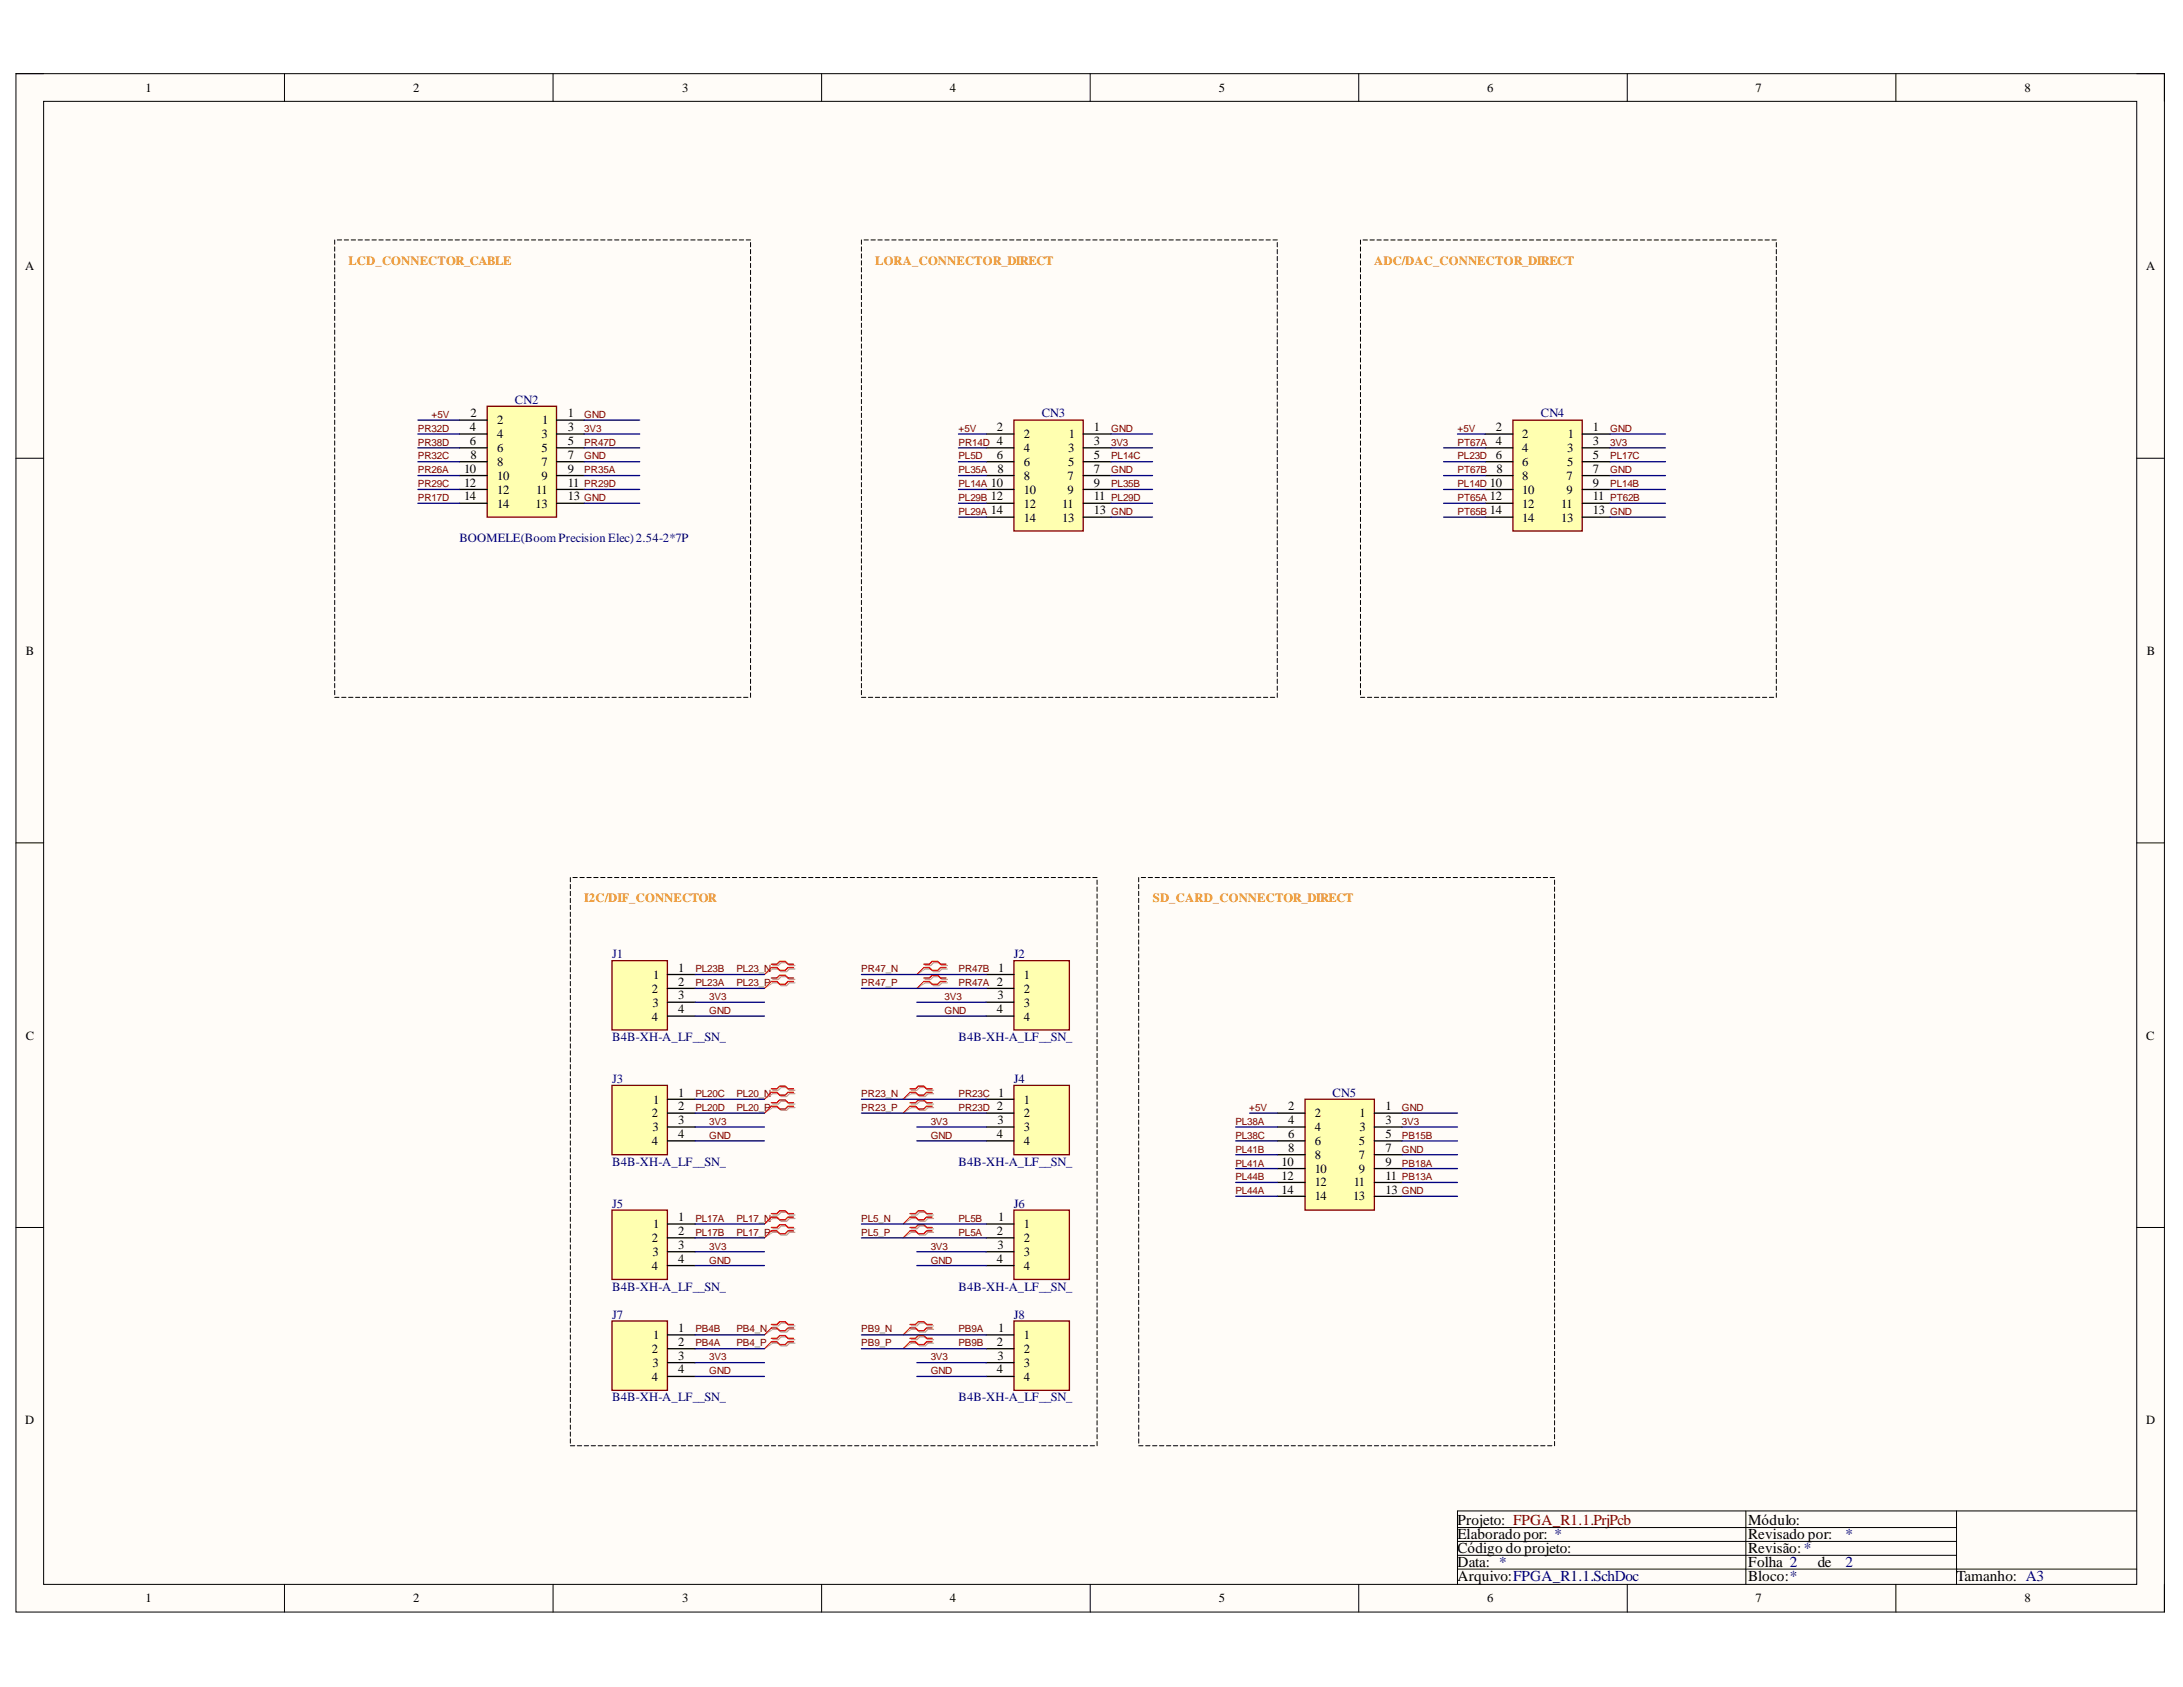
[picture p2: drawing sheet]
<svg xmlns="http://www.w3.org/2000/svg" width="279mm" height="216mm" viewBox="0 0 279 216" stroke-linecap="round" stroke-linejoin="round" font-family="sans-serif">
<defs><g id="words">
<g font-size="1.9">
<text x="186.5" y="195.2">Projeto: FPGA_R1.1.PrjPcb</text>
<text x="186.5" y="197">Elaborado por: *</text>
<text x="223.8" y="195.2">Módulo:</text>
<text x="223.8" y="197">Revisado por:</text>
<text x="186.5" y="198.8">Código do projeto:</text>
<text x="186.5" y="200.6">Data: *</text>
<text x="186.5" y="202.3">Arquivo:FPGA_R1.1.SchDoc</text>
<text x="223.8" y="198.8">Revisão:*</text>
<text x="223.8" y="200.6">Folha 2</text>
<text x="223.8" y="202.3">Bloco:*</text>
<text x="232.6" y="200.6">de</text>
<text x="250.4" y="202.3">Tamanho: A3</text>
</g>
<g font-size="1.9" fill="#000080">
<text x="236.2" y="197">*</text>
<text x="236.2" y="200.6">2</text>
</g>
<g font-size="1.6">
<text x="18.6" y="11.8">1</text>
<text x="52.9" y="11.8">2</text>
<text x="87.3" y="11.8">3</text>
<text x="121.6" y="11.8">4</text>
<text x="156" y="11.8">5</text>
<text x="190.3" y="11.8">6</text>
<text x="224.7" y="11.8">7</text>
<text x="259.1" y="11.8">8</text>
<text x="3.2" y="34.6">A</text>
<text x="274.7" y="34.6">A</text>
<text x="60.2" y="53.4">2</text>
<text x="72.7" y="53.4">1</text>
<text x="60.2" y="55.2">4</text>
<text x="60.2" y="56.9">6</text>
<text x="60.2" y="58.7">8</text>
<text x="63.6" y="54.3">2</text>
<text x="63.6" y="56.1">4</text>
<text x="63.6" y="57.9">6</text>
<text x="63.6" y="59.6">8</text>
<text x="69.3" y="56.1">3</text>
<text x="69.3" y="57.9">5</text>
<text x="69.3" y="59.6">7</text>
<text x="69.4" y="54.3">1</text>
<text x="72.7" y="55.2">3</text>
<text x="72.7" y="56.9">5</text>
<text x="72.7" y="58.7">7</text>
<text x="127.6" y="55.2">2</text>
<text x="127.6" y="56.9">4</text>
<text x="127.6" y="58.7">6</text>
<text x="131" y="56.1">2</text>
<text x="131" y="57.9">4</text>
<text x="131" y="59.6">6</text>
<text x="136.7" y="57.9">3</text>
<text x="136.7" y="59.6">5</text>
<text x="136.8" y="56.1">1</text>
<text x="140" y="55.2">1</text>
<text x="140" y="56.9">3</text>
<text x="140" y="58.7">5</text>
<text x="191.4" y="55.2">2</text>
<text x="191.4" y="56.9">4</text>
<text x="191.4" y="58.7">6</text>
<text x="194.8" y="56.1">2</text>
<text x="194.8" y="57.9">4</text>
<text x="194.8" y="59.6">6</text>
<text x="200.6" y="57.9">3</text>
<text x="200.6" y="59.6">5</text>
<text x="200.7" y="56.1">1</text>
<text x="203.9" y="55.2">1</text>
<text x="203.9" y="56.9">3</text>
<text x="203.9" y="58.7">5</text>
<text x="59.4" y="60.5">10</text>
<text x="59.4" y="62.3">12</text>
<text x="59.4" y="64">14</text>
<text x="63.6" y="61.4">10</text>
<text x="63.6" y="63.2">12</text>
<text x="63.6" y="65">14</text>
<text x="68.5" y="65">13</text>
<text x="68.6" y="63.2">11</text>
<text x="69.3" y="61.4">9</text>
<text x="72.7" y="60.5">9</text>
<text x="72.7" y="62.3">11</text>
<text x="72.7" y="64">13</text>
<text x="126.8" y="62.3">10</text>
<text x="126.8" y="64">12</text>
<text x="126.8" y="65.8">14</text>
<text x="127.7" y="60.5">8</text>
<text x="131" y="61.4">8</text>
<text x="131" y="63.2">10</text>
<text x="131" y="65">12</text>
<text x="136" y="65">11</text>
<text x="136.6" y="61.4">7</text>
<text x="136.6" y="63.2">9</text>
<text x="140" y="60.5">7</text>
<text x="140" y="62.3">9</text>
<text x="140" y="64">11</text>
<text x="140" y="65.8">13</text>
<text x="190.7" y="62.3">10</text>
<text x="190.7" y="64">12</text>
<text x="190.7" y="65.8">14</text>
<text x="191.5" y="60.5">8</text>
<text x="194.8" y="61.4">8</text>
<text x="194.8" y="63.2">10</text>
<text x="194.8" y="65">12</text>
<text x="199.8" y="65">11</text>
<text x="200.5" y="61.4">7</text>
<text x="200.5" y="63.2">9</text>
<text x="203.9" y="60.5">7</text>
<text x="203.9" y="62.3">9</text>
<text x="203.9" y="64">11</text>
<text x="203.9" y="65.8">13</text>
<text x="131" y="66.7">14</text>
<text x="136" y="66.7">13</text>
<text x="194.8" y="66.7">14</text>
<text x="199.8" y="66.7">13</text>
<text x="3.3" y="83.8">B</text>
<text x="274.8" y="83.8">B</text>
<text x="83.6" y="125.3">1</text>
<text x="86.8" y="124.3">1</text>
<text x="127.7" y="124.3">1</text>
<text x="131" y="125.3">1</text>
<text x="83.4" y="127.1">2</text>
<text x="83.4" y="130.6">4</text>
<text x="83.5" y="128.8">3</text>
<text x="86.8" y="126.1">2</text>
<text x="86.8" y="127.9">3</text>
<text x="86.8" y="129.7">4</text>
<text x="127.6" y="126.1">2</text>
<text x="127.6" y="129.7">4</text>
<text x="127.7" y="127.9">3</text>
<text x="131" y="127.1">2</text>
<text x="131" y="128.8">3</text>
<text x="131" y="130.6">4</text>
<text x="3.3" y="133.1">C</text>
<text x="274.7" y="133.1">C</text>
<text x="83.4" y="143">2</text>
<text x="83.6" y="141.3">1</text>
<text x="86.8" y="140.3">1</text>
<text x="86.8" y="142.1">2</text>
<text x="86.8" y="143.9">3</text>
<text x="127.6" y="142.1">2</text>
<text x="127.7" y="143.9">3</text>
<text x="127.7" y="140.3">1</text>
<text x="131" y="141.3">1</text>
<text x="131" y="143">2</text>
<text x="164.9" y="142.1">2</text>
<text x="164.9" y="143.9">4</text>
<text x="168.3" y="143">2</text>
<text x="174" y="143">1</text>
<text x="177.3" y="142.1">1</text>
<text x="177.3" y="143.9">3</text>
<text x="83.4" y="146.5">4</text>
<text x="83.5" y="144.7">3</text>
<text x="86.8" y="145.7">4</text>
<text x="127.6" y="145.7">4</text>
<text x="131" y="144.7">3</text>
<text x="131" y="146.5">4</text>
<text x="164" y="149.2">10</text>
<text x="164.9" y="145.7">6</text>
<text x="164.9" y="147.4">8</text>
<text x="168.3" y="144.7">4</text>
<text x="168.3" y="146.5">6</text>
<text x="168.3" y="148.3">8</text>
<text x="173.9" y="146.5">5</text>
<text x="173.9" y="148.3">7</text>
<text x="174" y="144.7">3</text>
<text x="177.3" y="145.7">5</text>
<text x="177.3" y="147.4">7</text>
<text x="177.3" y="149.2">9</text>
<text x="164" y="151">12</text>
<text x="164" y="152.8">14</text>
<text x="168.3" y="150.1">10</text>
<text x="168.3" y="151.8">12</text>
<text x="168.3" y="153.6">14</text>
<text x="173.2" y="153.6">13</text>
<text x="173.3" y="151.8">11</text>
<text x="173.9" y="150.1">9</text>
<text x="177.3" y="151">11</text>
<text x="177.3" y="152.8">13</text>
<text x="83.4" y="158.9">2</text>
<text x="83.5" y="160.7">3</text>
<text x="83.6" y="157.2">1</text>
<text x="86.8" y="156.3">1</text>
<text x="86.8" y="158.1">2</text>
<text x="86.8" y="159.9">3</text>
<text x="86.8" y="161.6">4</text>
<text x="127.6" y="158.1">2</text>
<text x="127.6" y="161.6">4</text>
<text x="127.7" y="159.9">3</text>
<text x="127.7" y="156.3">1</text>
<text x="131" y="157.2">1</text>
<text x="131" y="158.9">2</text>
<text x="131" y="160.7">3</text>
<text x="83.4" y="162.5">4</text>
<text x="131" y="162.5">4</text>
<text x="83.4" y="173.2">2</text>
<text x="83.6" y="171.4">1</text>
<text x="86.8" y="170.5">1</text>
<text x="86.8" y="172.3">2</text>
<text x="86.8" y="174">3</text>
<text x="127.6" y="172.3">2</text>
<text x="127.7" y="174">3</text>
<text x="127.7" y="170.5">1</text>
<text x="131" y="171.4">1</text>
<text x="131" y="173.2">2</text>
<text x="83.4" y="176.7">4</text>
<text x="83.5" y="174.9">3</text>
<text x="86.8" y="175.8">4</text>
<text x="127.6" y="175.8">4</text>
<text x="131" y="174.9">3</text>
<text x="131" y="176.7">4</text>
<text x="3.2" y="182.2">D</text>
<text x="274.7" y="182.2">D</text>
<text x="18.6" y="205">1</text>
<text x="52.9" y="205">2</text>
<text x="87.3" y="205">3</text>
<text x="121.6" y="205">4</text>
<text x="156" y="205">5</text>
<text x="190.3" y="205">6</text>
<text x="224.7" y="205">7</text>
<text x="259.1" y="205">8</text>
</g>
<g font-size="1.6" fill="#f90">
<text x="44.6" y="33.9">LCD_CONNECTOR_CABLE</text>
<text x="112" y="33.9">LORA_CONNECTOR_DIRECT</text>
<text x="175.9" y="33.9">ADC/DAC_CONNECTOR_DIRECT</text>
<text x="74.8" y="115.5">I2C/DIF_CONNECTOR</text>
<text x="147.5" y="115.5">SD_CARD_CONNECTOR_DIRECT</text>
</g>
<g font-size="1.6" fill="#000080">
<text x="65.9" y="51.7">CN2</text>
<text x="133.3" y="53.4">CN3</text>
<text x="197.2" y="53.4">CN4</text>
<text x="58.8" y="69.4">BOOMELE(BoomPrecision Elec)2.54-2*7P</text>
<text x="78.3" y="122.6">J1</text>
<text x="129.8" y="122.6">J2</text>
<text x="78.3" y="133.2">B4B-XH-A_LF__SN_</text>
<text x="122.7" y="133.2">B4B-XH-A_LF__SN_</text>
<text x="78.3" y="138.6">J3</text>
<text x="129.8" y="138.6">J4</text>
<text x="170.6" y="140.3">CN5</text>
<text x="78.3" y="149.2">B4B-XH-A_LF__SN_</text>
<text x="122.7" y="149.2">B4B-XH-A_LF__SN_</text>
<text x="78.3" y="154.5">J5</text>
<text x="129.8" y="154.5">J6</text>
<text x="78.3" y="165.2">B4B-XH-A_LF__SN_</text>
<text x="122.7" y="165.2">B4B-XH-A_LF__SN_</text>
<text x="78.3" y="168.8">J7</text>
<text x="129.8" y="168.8">J8</text>
<text x="78.3" y="179.3">B4B-XH-A_LF__SN_</text>
<text x="122.7" y="179.3">B4B-XH-A_LF__SN_</text>
</g>
<g font-size="1.3" fill="#800000">
<text x="55.2" y="53.5">+5V</text>
<text x="74.8" y="53.5">GND</text>
<text x="53.5" y="58.8">PR32C</text>
<text x="53.5" y="55.2">PR32D</text>
<text x="53.5" y="57">PR38D</text>
<text x="74.8" y="55.2">3V3</text>
<text x="74.8" y="57">PR47D</text>
<text x="74.8" y="58.8">GND</text>
<text x="122.7" y="55.2">+5V</text>
<text x="122.7" y="58.8">PL5D</text>
<text x="122.7" y="57">PR14D</text>
<text x="142.2" y="55.2">GND</text>
<text x="142.2" y="57">3V3</text>
<text x="142.2" y="58.8">PL14C</text>
<text x="186.5" y="58.8">PL23D</text>
<text x="186.5" y="55.2">+5V</text>
<text x="186.5" y="57">PT67A</text>
<text x="206.1" y="58.8">PL17C</text>
<text x="206.1" y="57">3V3</text>
<text x="206.1" y="55.2">GND</text>
<text x="53.5" y="64.1">PR17D</text>
<text x="53.5" y="62.3">PR29C</text>
<text x="53.5" y="60.6">PR26A</text>
<text x="74.8" y="62.3">PR29D</text>
<text x="74.8" y="60.6">PR35A</text>
<text x="74.8" y="64.1">GND</text>
<text x="122.7" y="65.9">PL29A</text>
<text x="122.7" y="64.1">PL29B</text>
<text x="122.7" y="62.3">PL14A</text>
<text x="122.7" y="60.6">PL35A</text>
<text x="142.2" y="64.1">PL29D</text>
<text x="142.2" y="62.3">PL35B</text>
<text x="142.2" y="60.6">GND</text>
<text x="142.2" y="65.9">GND</text>
<text x="186.5" y="62.3">PL14D</text>
<text x="186.5" y="64.1">PT65A</text>
<text x="186.5" y="60.6">PT67B</text>
<text x="186.5" y="65.9">PT65B</text>
<text x="206.1" y="62.3">PL14B</text>
<text x="206.1" y="64.1">PT62B</text>
<text x="206.1" y="60.6">GND</text>
<text x="206.1" y="65.9">GND</text>
<text x="89" y="124.4">PL23B</text>
<text x="94.2" y="124.4">PL23_N</text>
<text x="110.2" y="124.4">PR47_N</text>
<text x="122.7" y="124.4">PR47B</text>
<text x="89" y="126.2">PL23A</text>
<text x="90.8" y="129.8">GND</text>
<text x="90.8" y="128">3V3</text>
<text x="94.2" y="126.2">PL23_P</text>
<text x="110.2" y="126.2">PR47_P</text>
<text x="120.9" y="129.8">GND</text>
<text x="120.9" y="128">3V3</text>
<text x="122.7" y="126.2">PR47A</text>
<text x="89" y="140.4">PL20C</text>
<text x="89" y="142.2">PL20D</text>
<text x="90.8" y="144">3V3</text>
<text x="94.2" y="140.4">PL20_N</text>
<text x="94.2" y="142.2">PL20_P</text>
<text x="110.2" y="140.4">PR23_N</text>
<text x="110.2" y="142.2">PR23_P</text>
<text x="119.1" y="144">3V3</text>
<text x="122.7" y="140.4">PR23C</text>
<text x="122.7" y="142.2">PR23D</text>
<text x="158.1" y="144">PL38A</text>
<text x="159.9" y="142.2">+5V</text>
<text x="179.4" y="144">3V3</text>
<text x="179.4" y="142.2">GND</text>
<text x="90.8" y="145.7">GND</text>
<text x="119.1" y="145.7">GND</text>
<text x="158.1" y="149.3">PL41A</text>
<text x="158.1" y="147.5">PL41B</text>
<text x="158.1" y="145.7">PL38C</text>
<text x="179.4" y="149.3">PB18A</text>
<text x="179.4" y="145.7">PB15B</text>
<text x="179.4" y="147.5">GND</text>
<text x="158.1" y="152.9">PL44A</text>
<text x="158.1" y="151.1">PL44B</text>
<text x="179.4" y="151.1">PB13A</text>
<text x="179.4" y="152.9">GND</text>
<text x="89" y="156.4">PL17A</text>
<text x="89" y="158.2">PL17B</text>
<text x="90.8" y="161.7">GND</text>
<text x="90.8" y="160">3V3</text>
<text x="94.2" y="156.4">PL17_N</text>
<text x="94.2" y="158.2">PL17_P</text>
<text x="110.2" y="156.4">PL5_N</text>
<text x="110.2" y="158.2">PL5_P</text>
<text x="119.1" y="161.7">GND</text>
<text x="119.1" y="160">3V3</text>
<text x="122.7" y="156.4">PL5B</text>
<text x="122.7" y="158.2">PL5A</text>
<text x="89" y="170.5">PB4B</text>
<text x="89" y="172.3">PB4A</text>
<text x="94.2" y="170.5">PB4_N</text>
<text x="94.2" y="172.3">PB4_P</text>
<text x="110.2" y="170.5">PB9_N</text>
<text x="110.2" y="172.3">PB9_P</text>
<text x="122.7" y="172.3">PB9B</text>
<text x="122.7" y="170.5">PB9A</text>
<text x="90.8" y="175.9">GND</text>
<text x="90.8" y="174.1">3V3</text>
<text x="119.1" y="175.9">GND</text>
<text x="119.1" y="174.1">3V3</text>
</g>
</g></defs>
<path d="M2 9.4h275v196.9h-275z" fill-rule="evenodd" fill="#fffcf8"/>
<path d="M2 9.4h275v196.9h-275z" fill="none" stroke="#000" stroke-width=".13"/>
<path d="M5.6 13h267.9v189.8h-267.9z" fill-rule="evenodd" fill="#fffcf8"/>
<g fill="none" stroke="#000" stroke-width=".13">
<path d="M2 9.4h3.6M5.6 13h267.9v189.8h-267.9zM36.4 9.4v3.6M70.8 9.4v3.6M105.2 9.4v3.6M139.5 9.4v3.6M173.9 9.4v3.6M208.3 9.4v3.6M242.7 9.4v3.6M273.5 9.4h3.5v3.6M2 58.6h3.6M273.5 58.6h3.5"/>
<path d="M2 107.9h3.6M273.5 107.9h3.5M2 157.1h3.6M273.5 157.1h3.5M186.5 195.5h63.9M186.5 197.3h63.9M186.5 199h63.9M223.4 193.4v9.4M250.4 193.4v9.4M273.5 193.4h-87v9.4M36.4 202.8v3.5M70.8 202.8v3.5"/>
<path d="M105.2 202.8v3.5M139.5 202.8v3.5M173.9 202.8v3.5M186.5 200.8h87M208.3 202.8v3.5M242.7 202.8v3.5M277 202.8v3.5"/>
</g>
<path d="M62.4 52h8.8v14.2h-8.8z" fill-rule="evenodd" fill="#ffffb0"/>
<path d="M62.4 52h8.8v14.2h-8.8z" fill="none" stroke="#800000" stroke-width=".17"/>
<g fill="none" stroke="#000" stroke-width=".17">
<path d="M58.8 53.8h3.6M58.8 55.5h3.6M58.8 57.3h3.6M58.8 59.1h3.6M71.2 53.8h3.6M71.2 55.5h3.6M71.2 57.3h3.6M71.2 59.1h3.6M58.8 60.9h3.6M58.8 62.6h3.6M58.8 64.4h3.6M71.2 60.9h3.6"/>
<path d="M71.2 62.6h3.6M71.2 64.4h3.6"/>
</g>
<path d="M129.8 53.8h8.8v14.2h-8.8z" fill-rule="evenodd" fill="#ffffb0"/>
<path d="M129.8 53.8h8.8v14.2h-8.8z" fill="none" stroke="#800000" stroke-width=".17"/>
<g fill="none" stroke="#000" stroke-width=".17">
<path d="M126.2 55.5h3.6M126.2 57.3h3.6M126.2 59.1h3.6M138.6 55.5h3.6M138.6 57.3h3.6M138.6 59.1h3.6M126.2 60.9h3.6M126.2 62.6h3.6M126.2 64.4h3.6M126.2 66.2h3.6M138.6 60.9h3.6M138.6 62.6h3.6"/>
<path d="M138.6 64.4h3.6M138.6 66.2h3.6"/>
</g>
<path d="M193.6 53.8h8.9v14.2h-8.9z" fill-rule="evenodd" fill="#ffffb0"/>
<path d="M193.6 53.8h8.9v14.2h-8.9z" fill="none" stroke="#800000" stroke-width=".17"/>
<g fill="none" stroke="#000" stroke-width=".17">
<path d="M190.1 55.5h3.5M190.1 57.3h3.5M190.1 59.1h3.5M202.5 55.5h3.6M202.5 57.3h3.6M202.5 59.1h3.6M190.1 60.9h3.5M190.1 62.6h3.5M190.1 64.4h3.5M190.1 66.2h3.5M202.5 60.9h3.6M202.5 62.6h3.6"/>
<path d="M202.5 64.4h3.6M202.5 66.2h3.6"/>
</g>
<path d="M167 140.7h8.9v14.2h-8.9z" fill-rule="evenodd" fill="#ffffb0"/>
<path d="M167 140.7h8.9v14.2h-8.9z" fill="none" stroke="#800000" stroke-width=".17"/>
<g fill="none" stroke="#000" stroke-width=".17">
<path d="M163.5 142.5h3.5M163.5 144.2h3.5M163.5 146h3.5M163.5 147.8h3.5M163.5 149.6h3.5M163.5 151.3h3.5M163.5 153.1h3.5M175.9 142.5h3.5M175.9 144.2h3.5M175.9 146h3.5M175.9 147.8h3.5M175.9 149.6h3.5"/>
<path d="M175.9 151.3h3.5M175.9 153.1h3.5"/>
</g>
<g fill="none" stroke="#000" stroke-width=".13">
<path d="M42.8 30.7v.6M42.8 31.6v.6M42.8 32.5v.5M42.8 33.4v.5M42.8 34.3v.5M42.8 35.1v.6M42.8 36v.6M42.8 36.9v.6M42.8 37.8v.6M42.8 38.7v.5M42.8 39.6v.5M43.2 30.7h.5"/>
<path d="M44.1 30.7h.5M44.9 30.7h.6M45.8 30.7h.6M46.7 30.7h.6M47.6 30.7h.6M48.5 30.7h.6M49.4 30.7h.5M50.3 30.7h.5M51.2 30.7h.5M52 30.7h.6M52.9 30.7h.6M53.8 30.7h.6"/>
<path d="M54.7 30.7h.6M55.6 30.7h.5M56.5 30.7h.5M57.4 30.7h.5M58.3 30.7h.5M59.1 30.7h.6M60 30.7h.6M60.9 30.7h.6M61.8 30.7h.6M62.7 30.7h.5M63.6 30.7h.5M64.5 30.7h.5"/>
<path d="M65.3 30.7h.6M66.2 30.7h.6M67.1 30.7h.6M68 30.7h.6M68.9 30.7h.6M69.8 30.7h.5M70.7 30.7h.5M71.6 30.7h.5M72.4 30.7h.6M73.3 30.7h.6M74.2 30.7h.6M75.1 30.7h.6"/>
<path d="M76 30.7h.5M76.9 30.7h.5M77.8 30.7h.5M78.7 30.7h.5M79.5 30.7h.6M80.4 30.7h.6M81.3 30.7h.6M82.2 30.7h.6M83.1 30.7h.5M84 30.7h.5M84.9 30.7h.5M85.8 30.7h.5"/>
<path d="M86.6 30.7h.6M87.5 30.7h.6M88.4 30.7h.6M89.3 30.7h.6M90.2 30.7h.5M91.1 30.7h.5M92 30.7h.5M92.8 30.7h.6M93.7 30.7h.6M94.6 30.7h.6M95.5 30.7h.6M96.1 31v.6"/>
<path d="M96.1 31.9v.6M96.1 32.8v.6M96.1 33.7v.6M96.1 34.6v.5M96.1 35.5v.5M96.1 36.4v.5M96.1 37.3v.5M96.1 38.1v.6M96.1 39v.6M96.1 39.9v.6M110.3 30.7v.6M110.3 31.6v.6"/>
<path d="M110.3 32.5v.5M110.3 33.4v.5M110.3 34.3v.5M110.3 35.1v.6M110.3 36v.6M110.3 36.9v.6M110.3 37.8v.6M110.3 38.7v.5M110.3 39.6v.5M110.6 30.7h.5M111.5 30.7h.5M112.4 30.7h.5"/>
<path d="M113.3 30.7h.5M114.1 30.7h.6M115 30.7h.6M115.9 30.7h.6M116.8 30.7h.6M117.7 30.7h.5M118.6 30.7h.5M119.5 30.7h.5M120.3 30.7h.6M121.2 30.7h.6M122.1 30.7h.6M123 30.7h.6"/>
<path d="M123.9 30.7h.6M124.8 30.7h.5M125.7 30.7h.5M126.6 30.7h.5M127.4 30.7h.6M128.3 30.7h.6M129.2 30.7h.6M130.1 30.7h.6M131 30.7h.5M131.9 30.7h.5M132.8 30.7h.5M133.7 30.7h.5"/>
<path d="M134.5 30.7h.6M135.4 30.7h.6M136.3 30.7h.6M137.2 30.7h.6M138.1 30.7h.5M139 30.7h.5M139.9 30.7h.5M140.7 30.7h.6M141.6 30.7h.6M142.5 30.7h.6M143.4 30.7h.6M144.3 30.7h.6"/>
<path d="M145.2 30.7h.5M146.1 30.7h.5M147 30.7h.5M147.8 30.7h.6M148.7 30.7h.6M149.6 30.7h.6M150.5 30.7h.6M151.4 30.7h.5M152.3 30.7h.5M153.2 30.7h.5M154.1 30.7h.5M154.9 30.7h.6"/>
<path d="M155.8 30.7h.6M156.7 30.7h.6M157.6 30.7h.6M158.5 30.7h.5M159.4 30.7h.5M160.3 30.7h.5M161.2 30.7h.5M162 30.7h.6M162.9 30.7h.6M163.5 31v.6M163.5 31.9v.6M163.5 32.8v.6"/>
<path d="M163.5 33.7v.6M163.5 34.6v.5M163.5 35.5v.5M163.5 36.4v.5M163.5 37.3v.5M163.5 38.1v.6M163.5 39v.6M163.5 39.9v.6M174.1 30.7v.6M174.1 31.6v.6M174.1 32.5v.5M174.1 33.4v.5"/>
<path d="M174.1 34.3v.5M174.1 35.1v.6M174.1 36v.6M174.1 36.9v.6M174.1 37.8v.6M174.1 38.7v.5M174.1 39.6v.5M174.5 30.7h.5M175.3 30.7h.6M176.2 30.7h.6M177.1 30.7h.6M178 30.7h.6"/>
<path d="M178.9 30.7h.5M179.8 30.7h.5M180.7 30.7h.5M181.6 30.7h.5M182.4 30.7h.6M183.3 30.7h.6M184.2 30.7h.6M185.1 30.7h.6M186 30.7h.5M186.9 30.7h.5M187.8 30.7h.5M188.6 30.7h.6"/>
<path d="M189.5 30.7h.6M190.4 30.7h.6M191.3 30.7h.6M192.2 30.7h.5M193.1 30.7h.5M194 30.7h.5M194.9 30.7h.5M195.7 30.7h.6M196.6 30.7h.6M197.5 30.7h.6M198.4 30.7h.6M199.3 30.7h.5"/>
<path d="M200.2 30.7h.5M201.1 30.7h.5M202 30.7h.5M202.8 30.7h.6M203.7 30.7h.6M204.6 30.7h.6M205.5 30.7h.6M206.4 30.7h.6M207.3 30.7h.5M208.2 30.7h.5M209.1 30.7h.5M209.9 30.7h.6"/>
<path d="M210.8 30.7h.6M211.7 30.7h.6M212.6 30.7h.6M213.5 30.7h.5M214.4 30.7h.5M215.3 30.7h.5M216.2 30.7h.5M217 30.7h.6M217.9 30.7h.6M218.8 30.7h.6M219.7 30.7h.6M220.6 30.7h.5"/>
<path d="M221.5 30.7h.5M222.4 30.7h.5M223.2 30.7h.6M224.1 30.7h.6M225 30.7h.6M225.9 30.7h.6M226.8 30.7h.6M227.4 31v.6M227.4 31.9v.6M227.4 32.8v.6M227.4 33.7v.6M227.4 34.6v.5"/>
<path d="M227.4 35.5v.5M227.4 36.4v.5M227.4 37.3v.5M227.4 38.1v.6M227.4 39v.6M227.4 39.9v.6M42.8 40.5v.5M42.8 41.4v.5M42.8 42.2v.6M42.8 43.1v.6M42.8 44v.6M42.8 44.9v.6"/>
<path d="M42.8 45.8v.5M42.8 46.7v.5M42.8 47.6v.5M42.8 48.4v.6M42.8 49.3v.6M42.8 50.2v.6M42.8 51.1v.6M42.8 52v.6M42.8 52.9v.5M42.8 53.8v.5M42.8 54.7v.5M42.8 55.5v.6"/>
<path d="M42.8 56.4v.6M42.8 57.3v.6M42.8 58.2v.6M42.8 59.1v.5M42.8 60v.5M96.1 40.8v.6M96.1 41.7v.5M96.1 42.6v.5M96.1 43.5v.5M96.1 44.3v.6M96.1 45.2v.6M96.1 46.1v.6"/>
<path d="M96.1 47v.6M96.1 47.9v.5M96.1 48.8v.5M96.1 49.7v.5M96.1 50.6v.5M96.1 51.4v.6M96.1 52.3v.6M96.1 53.2v.6M96.1 54.1v.6M96.1 55v.5M96.1 55.9v.5M96.1 56.8v.5"/>
<path d="M96.1 57.6v.6M96.1 58.5v.6M96.1 59.4v.6M110.3 40.5v.5M110.3 41.4v.5M110.3 42.2v.6M110.3 43.1v.6M110.3 44v.6M110.3 44.9v.6M110.3 45.8v.5M110.3 46.7v.5M110.3 47.6v.5"/>
<path d="M110.3 48.4v.6M110.3 49.3v.6M110.3 50.2v.6M110.3 51.1v.6M110.3 52v.6M110.3 52.9v.5M110.3 53.8v.5M110.3 54.7v.5M110.3 55.5v.6M110.3 56.4v.6M110.3 57.3v.6M110.3 58.2v.6"/>
<path d="M110.3 59.1v.5M110.3 60v.5M163.5 40.8v.6M163.5 41.7v.5M163.5 42.6v.5M163.5 43.5v.5M163.5 44.3v.6M163.5 45.2v.6M163.5 46.1v.6M163.5 47v.6M163.5 47.9v.5M163.5 48.8v.5"/>
<path d="M163.5 49.7v.5M163.5 50.6v.5M163.5 51.4v.6M163.5 52.3v.6M163.5 53.2v.6M163.5 54.1v.6M163.5 55v.5M163.5 55.9v.5M163.5 56.8v.5M163.5 57.6v.6M163.5 58.5v.6M163.5 59.4v.6"/>
<path d="M174.1 40.5v.5M174.1 41.3v.6M174.1 42.2v.6M174.1 43.1v.6M174.1 44v.6M174.1 44.9v.6M174.1 45.8v.5M174.1 46.7v.5M174.1 47.6v.5M174.1 48.5v.5M174.1 49.3v.6M174.1 50.2v.6"/>
<path d="M174.1 51.1v.6M174.1 52v.6M174.1 52.9v.5M174.1 53.8v.5M174.1 54.7v.5M174.1 55.5v.6M174.1 56.4v.6M174.1 57.3v.6M174.1 58.2v.6M174.1 59.1v.6M174.1 60v.5M227.4 40.8v.5"/>
<path d="M227.4 41.7v.5M227.4 42.6v.5M227.4 43.5v.5M227.4 44.4v.5M227.4 45.2v.6M227.4 46.1v.6M227.4 47v.6M227.4 47.9v.6M227.4 48.8v.5M227.4 49.7v.5M227.4 50.6v.5M227.4 51.4v.6"/>
<path d="M227.4 52.3v.6M227.4 53.2v.6M227.4 54.1v.6M227.4 55v.5M227.4 55.9v.5M227.4 56.8v.5M227.4 57.7v.5M227.4 58.5v.6M227.4 59.4v.6M42.8 60.9v.5M42.8 61.7v.6M42.8 62.6v.6"/>
<path d="M42.8 63.5v.6M42.8 64.4v.6M42.8 65.3v.6M42.8 66.2v.5M42.8 67.1v.5M42.8 68v.5M42.8 68.8v.6M42.8 69.7v.6M42.8 70.6v.6M42.8 71.5v.6M42.8 72.4v.5M42.8 73.3v.5"/>
<path d="M42.8 74.2v.5M42.8 75.1v.5M42.8 75.9v.6M42.8 76.8v.6M42.8 77.7v.6M42.8 78.6v.6M42.8 79.5v.5M96.1 60.3v.6M96.1 61.2v.5M96.1 62.1v.5M96.1 63v.5M96.1 63.9v.5"/>
<path d="M96.1 64.7v.6M96.1 65.6v.6M96.1 66.5v.6M96.1 67.4v.6M96.1 68.3v.5M96.1 69.2v.5M96.1 70.1v.5M96.1 71v.5M96.1 71.8v.6M96.1 72.7v.6M96.1 73.6v.6M96.1 74.5v.6"/>
<path d="M96.1 75.4v.5M96.1 76.3v.5M96.1 77.2v.5M96.1 78v.6M96.1 78.9v.6M96.1 79.8v.6M110.3 60.9v.5M110.3 61.7v.6M110.3 62.6v.6M110.3 63.5v.6M110.3 64.4v.6M110.3 65.3v.6"/>
<path d="M110.3 66.2v.5M110.3 67.1v.5M110.3 68v.5M110.3 68.8v.6M110.3 69.7v.6M110.3 70.6v.6M110.3 71.5v.6M110.3 72.4v.5M110.3 73.3v.5M110.3 74.2v.5M110.3 75.1v.5M110.3 75.9v.6"/>
<path d="M110.3 76.8v.6M110.3 77.7v.6M110.3 78.6v.6M110.3 79.5v.5M163.5 60.3v.6M163.5 61.2v.5M163.5 62.1v.5M163.5 63v.5M163.5 63.9v.5M163.5 64.7v.6M163.5 65.6v.6M163.5 66.5v.6"/>
<path d="M163.5 67.4v.6M163.5 68.3v.5M163.5 69.2v.5M163.5 70.1v.5M163.5 71v.5M163.5 71.8v.6M163.5 72.7v.6M163.5 73.6v.6M163.5 74.5v.6M163.5 75.4v.5M163.5 76.3v.5M163.5 77.2v.5"/>
<path d="M163.5 78v.6M163.5 78.9v.6M163.5 79.8v.6M174.1 60.9v.5M174.1 61.8v.5M174.1 62.6v.6M174.1 63.5v.6M174.1 64.4v.6M174.1 65.3v.6M174.1 66.2v.5M174.1 67.1v.5M174.1 68v.5"/>
<path d="M174.1 68.8v.6M174.1 69.7v.6M174.1 70.6v.6M174.1 71.5v.6M174.1 72.4v.6M174.1 73.3v.5M174.1 74.2v.5M174.1 75.1v.5M174.1 75.9v.6M174.1 76.8v.6M174.1 77.7v.6M174.1 78.6v.6"/>
<path d="M174.1 79.5v.5M227.4 60.3v.6M227.4 61.2v.6M227.4 62.1v.5M227.4 63v.5M227.4 63.9v.5M227.4 64.7v.6M227.4 65.6v.6M227.4 66.5v.6M227.4 67.4v.6M227.4 68.3v.5M227.4 69.2v.5"/>
<path d="M227.4 70.1v.5M227.4 71v.5M227.4 71.8v.6M227.4 72.7v.6M227.4 73.6v.6M227.4 74.5v.6M227.4 75.4v.5M227.4 76.3v.5M227.4 77.2v.5M227.4 78v.6M227.4 78.9v.6M227.4 79.8v.6"/>
<path d="M42.8 80.4v.5M42.8 81.3v.5M42.8 82.2v.5M42.8 83v.6M42.8 83.9v.6M42.8 84.8v.6M42.8 85.7v.6M42.8 86.6v.5M42.8 87.5v.5M42.8 88.4v.5M42.8 89.2h.6M43.7 89.2h.6"/>
<path d="M44.6 89.2h.6M45.5 89.2h.6M46.4 89.2h.5M47.3 89.2h.5M48.2 89.2h.5M49.1 89.2h.5M49.9 89.2h.6M50.8 89.2h.6M51.7 89.2h.6M52.6 89.2h.6M53.5 89.2h.5M54.4 89.2h.5"/>
<path d="M55.3 89.2h.5M56.1 89.2h.6M57 89.2h.6M57.9 89.2h.6M58.8 89.2h.6M59.7 89.2h.6M60.6 89.2h.5M61.5 89.2h.5M62.4 89.2h.5M63.2 89.2h.6M64.1 89.2h.6M65 89.2h.6"/>
<path d="M65.9 89.2h.6M66.8 89.2h.5M67.7 89.2h.5M68.6 89.2h.5M69.5 89.2h.5M70.3 89.2h.6M71.2 89.2h.6M72.1 89.2h.6M73 89.2h.6M73.9 89.2h.5M74.8 89.2h.5M75.7 89.2h.5"/>
<path d="M76.5 89.2h.6M77.4 89.2h.6M78.3 89.2h.6M79.2 89.2h.6M80.1 89.2h.5M81 89.2h.5M81.9 89.2h.5M82.8 89.2h.5M83.6 89.2h.6M84.5 89.2h.6M85.4 89.2h.6M86.3 89.2h.6"/>
<path d="M87.2 89.2h.5M88.1 89.2h.5M89 89.2h.5M89.9 89.2h.5M90.7 89.2h.6M91.6 89.2h.6M92.5 89.2h.6M93.4 89.2h.6M94.3 89.2h.5M95.2 89.2h.5M96.1 80.7v.6M96.1 81.6v.6"/>
<path d="M96.1 82.5v.5M96.1 83.4v.5M96.1 84.3v.5M96.1 85.1v.6M96.1 86v.6M96.1 86.9v.6M96.1 87.8v.6M96.1 88.7v.5M110.3 89.2h.5M110.3 80.4v.5M110.3 81.3v.5M110.3 82.2v.5"/>
<path d="M110.3 83v.6M110.3 83.9v.6M110.3 84.8v.6M110.3 85.7v.6M110.3 86.6v.5M110.3 87.5v.5M110.3 88.4v.5M111.1 89.2h.6M112 89.2h.6M112.9 89.2h.6M113.8 89.2h.6M114.7 89.2h.5"/>
<path d="M115.6 89.2h.5M116.5 89.2h.5M117.4 89.2h.5M118.2 89.2h.6M119.1 89.2h.6M120 89.2h.6M120.9 89.2h.6M121.8 89.2h.5M122.7 89.2h.5M123.6 89.2h.5M124.5 89.2h.5M125.3 89.2h.6"/>
<path d="M126.2 89.2h.6M127.1 89.2h.6M128 89.2h.5M128.9 89.2h.5M129.8 89.2h.5M130.7 89.2h.5M131.5 89.2h.6M132.4 89.2h.6M133.3 89.2h.6M134.2 89.2h.6M135.1 89.2h.6M136 89.2h.5"/>
<path d="M136.9 89.2h.5M137.8 89.2h.5M138.6 89.2h.6M139.5 89.2h.6M140.4 89.2h.6M141.3 89.2h.6M142.2 89.2h.5M143.1 89.2h.5M144 89.2h.5M144.9 89.2h.5M145.7 89.2h.6M146.6 89.2h.6"/>
<path d="M147.5 89.2h.6M148.4 89.2h.6M149.3 89.2h.5M150.2 89.2h.5M151.1 89.2h.5M151.9 89.2h.6M152.8 89.2h.6M153.7 89.2h.6M154.6 89.2h.6M155.5 89.2h.5M156.4 89.2h.5M157.3 89.2h.5"/>
<path d="M158.2 89.2h.5M159 89.2h.6M159.9 89.2h.6M160.8 89.2h.6M161.7 89.2h.6M162.6 89.2h.5M163.5 80.7v.6M163.5 81.6v.6M163.5 82.5v.5M163.5 83.4v.5M163.5 84.3v.5M163.5 85.1v.6"/>
<path d="M163.5 86v.6M163.5 86.9v.6M163.5 87.8v.6M163.5 88.7v.5M174.1 89.2h.6M174.1 80.4v.5M174.1 81.3v.5M174.1 82.2v.5M174.1 83v.6M174.1 83.9v.6M174.1 84.8v.6M174.1 85.7v.6"/>
<path d="M174.1 86.6v.5M174.1 87.5v.5M174.1 88.4v.5M175 89.2h.6M175.9 89.2h.6M176.8 89.2h.5M177.7 89.2h.5M178.6 89.2h.5M179.4 89.2h.6M180.3 89.2h.6M181.2 89.2h.6M182.1 89.2h.6"/>
<path d="M183 89.2h.5M183.9 89.2h.5M184.8 89.2h.5M185.7 89.2h.5M186.5 89.2h.6M187.4 89.2h.6M188.3 89.2h.6M189.2 89.2h.6M190.1 89.2h.5M191 89.2h.5M191.9 89.2h.5M192.7 89.2h.6"/>
<path d="M193.6 89.2h.6M194.5 89.2h.6M195.4 89.2h.6M196.3 89.2h.6M197.2 89.2h.5M198.1 89.2h.5M199 89.2h.5M199.8 89.2h.6M200.7 89.2h.6M201.6 89.2h.6M202.5 89.2h.6M203.4 89.2h.5"/>
<path d="M204.3 89.2h.5M205.2 89.2h.5M206.1 89.2h.5M207 89.2h.5M207.8 89.2h.6M208.7 89.2h.6M209.6 89.2h.6M210.5 89.2h.5M211.4 89.2h.5M212.3 89.2h.5M213.2 89.2h.5M214 89.2h.6"/>
<path d="M214.9 89.2h.6M215.8 89.2h.6M216.7 89.2h.6M217.6 89.2h.6M218.5 89.2h.5M219.4 89.2h.5M220.3 89.2h.5M221.1 89.2h.6M222 89.2h.6M222.9 89.2h.6M223.8 89.2h.6M224.7 89.2h.5"/>
<path d="M225.6 89.2h.5M226.5 89.2h.5M227.4 80.7v.6M227.4 81.6v.6M227.4 82.5v.5M227.4 83.4v.5M227.4 84.3v.5M227.4 85.1v.6M227.4 86v.6M227.4 86.9v.6M227.4 87.8v.6M227.4 88.7v.5"/>
<path d="M73 112.3v.6M73 113.2v.5M73 114.1v.5M73 115v.5M73 115.9v.5M73 116.7v.6M73 117.6v.6M73 118.5v.6M73 119.4v.6M73.3 112.3h.6M74.2 112.3h.6M75.1 112.3h.6"/>
<path d="M76 112.3h.5M76.9 112.3h.5M77.8 112.3h.5M78.7 112.3h.5M79.5 112.3h.6M80.4 112.3h.6M81.3 112.3h.6M82.2 112.3h.6M83.1 112.3h.5M84 112.3h.5M84.9 112.3h.5M85.8 112.3h.5"/>
<path d="M86.6 112.3h.6M87.5 112.3h.6M88.4 112.3h.6M89.3 112.3h.6M90.2 112.3h.5M91.1 112.3h.5M92 112.3h.5M92.8 112.3h.6M93.7 112.3h.6M94.6 112.3h.6M95.5 112.3h.6M96.4 112.3h.6"/>
<path d="M97.3 112.3h.5M98.2 112.3h.5M99.1 112.3h.5M99.9 112.3h.6M100.8 112.3h.6M101.7 112.3h.6M102.6 112.3h.6M103.5 112.3h.5M104.4 112.3h.5M105.3 112.3h.5M106.2 112.3h.5M107 112.3h.6"/>
<path d="M107.9 112.3h.6M108.8 112.3h.6M109.7 112.3h.6M110.6 112.3h.5M111.5 112.3h.5M112.4 112.3h.5M113.3 112.3h.5M114.1 112.3h.6M115 112.3h.6M115.9 112.3h.6M116.8 112.3h.6M117.7 112.3h.5"/>
<path d="M118.6 112.3h.5M119.5 112.3h.5M120.3 112.3h.6M121.2 112.3h.6M122.1 112.3h.6M123 112.3h.6M123.9 112.3h.6M124.8 112.3h.5M125.7 112.3h.5M126.6 112.3h.5M127.4 112.3h.6M128.3 112.3h.6"/>
<path d="M129.2 112.3h.6M130.1 112.3h.6M131 112.3h.5M131.9 112.3h.5M132.8 112.3h.5M133.7 112.3h.5M134.5 112.3h.6M135.4 112.3h.6M136.3 112.3h.6M137.2 112.3h.6M138.1 112.3h.5M139 112.3h.5"/>
<path d="M139.9 112.3h.5M140.4 112.6v.6M140.4 113.5v.6M140.4 114.4v.6M140.4 115.3v.6M140.4 116.2v.5M140.4 117.1v.5M140.4 118v.5M140.4 118.8v.6M140.4 119.7v.6M145.7 112.3v.6M145.7 113.2v.5"/>
<path d="M145.7 114.1v.5M145.7 115v.5M145.7 115.9v.5M145.7 116.7v.6M145.7 117.6v.6M145.7 118.5v.6M145.7 119.4v.6M146.1 112.3h.5M147 112.3h.5M147.8 112.3h.6M148.7 112.3h.6M149.6 112.3h.6"/>
<path d="M150.5 112.3h.6M151.4 112.3h.5M152.3 112.3h.5M153.2 112.3h.5M154.1 112.3h.5M154.9 112.3h.6M155.8 112.3h.6M156.7 112.3h.6M157.6 112.3h.6M158.5 112.3h.5M159.4 112.3h.5M160.3 112.3h.5"/>
<path d="M161.2 112.3h.5M162 112.3h.6M162.9 112.3h.6M163.8 112.3h.6M164.7 112.3h.6M165.6 112.3h.5M166.5 112.3h.5M167.4 112.3h.5M168.2 112.3h.6M169.1 112.3h.6M170 112.3h.6M170.9 112.3h.6"/>
<path d="M171.8 112.3h.6M172.7 112.3h.5M173.6 112.3h.5M174.5 112.3h.5M175.3 112.3h.6M176.2 112.3h.6M177.1 112.3h.6M178 112.3h.6M178.9 112.3h.5M179.8 112.3h.5M180.7 112.3h.5M181.6 112.3h.5"/>
<path d="M182.4 112.3h.6M183.3 112.3h.6M184.2 112.3h.6M185.1 112.3h.6M186 112.3h.5M186.9 112.3h.5M187.8 112.3h.5M188.6 112.3h.6M189.5 112.3h.6M190.4 112.3h.6M191.3 112.3h.6M192.2 112.3h.5"/>
<path d="M193.1 112.3h.5M194 112.3h.5M194.9 112.3h.5M195.7 112.3h.6M196.6 112.3h.6M197.5 112.3h.6M198.4 112.3h.6M199 112.6v.6M199 113.5v.6M199 114.4v.6M199 115.3v.6M199 116.2v.5"/>
<path d="M199 117.1v.5M199 118v.5M199 118.8v.6M199 119.7v.6M73 120.3v.5M73 121.2v.5M73 122.1v.5M73 122.9v.6M73 123.8v.6M73 124.7v.6M73 125.6v.6M73 126.5v.5"/>
<path d="M73 127.4v.5M73 128.3v.5M73 129.2v.5M73 130v.6M73 130.9v.6M73 131.8v.6M73 132.7v.6M73 133.6v.5M73 134.5v.5M73 135.4v.5M73 136.2v.6M73 137.1v.6"/>
<path d="M73 138v.6M73 138.9v.6M73 139.8v.5M140.4 120.6v.6M140.4 121.5v.6M140.4 122.4v.5M140.4 123.3v.5M140.4 124.2v.5M140.4 125.1v.5M140.4 125.9v.6M140.4 126.8v.6M140.4 127.7v.6"/>
<path d="M140.4 128.6v.6M140.4 129.5v.5M140.4 130.4v.5M140.4 131.3v.5M140.4 132.1v.6M140.4 133v.6M140.4 133.9v.6M140.4 134.8v.6M140.4 135.7v.5M140.4 136.6v.5M140.4 137.5v.5M140.4 138.4v.5"/>
<path d="M140.4 139.2v.6M145.7 120.3v.5M145.7 121.2v.5M145.7 122.1v.5M145.7 122.9v.6M145.7 123.8v.6M145.7 124.7v.6M145.7 125.6v.6M145.7 126.5v.5M145.7 127.4v.5M145.7 128.3v.5M145.7 129.2v.5"/>
<path d="M145.7 130v.6M145.7 130.9v.6M145.7 131.8v.6M145.7 132.7v.6M145.7 133.6v.5M145.7 134.5v.5M145.7 135.4v.5M145.7 136.2v.6M145.7 137.1v.6M145.7 138v.6M145.7 138.9v.6M145.7 139.8v.5"/>
<path d="M199 120.6v.6M199 121.5v.6M199 122.4v.6M199 123.3v.5M199 124.2v.5M199 125.1v.5M199 125.9v.6M199 126.8v.6M199 127.7v.6M199 128.6v.6M199 129.5v.5M199 130.4v.5"/>
<path d="M199 131.3v.5M199 132.2v.5M199 133v.6M199 133.9v.6M199 134.8v.6M199 135.7v.6M199 136.6v.5M199 137.5v.5M199 138.4v.5M199 139.2v.6M73 140.7v.5M73 141.6v.5"/>
<path d="M73 142.5v.5M73 143.3v.6M73 144.2v.6M73 145.1v.6M73 146v.6M73 146.9v.5M73 147.8v.5M73 148.7v.5M73 149.6v.5M73 150.4v.6M73 151.3v.6M73 152.2v.6"/>
<path d="M73 153.1v.6M73 154v.5M73 154.9v.5M73 155.8v.5M73 156.6v.6M73 157.5v.6M73 158.4v.6M73 159.3v.6M140.4 140.1v.6M140.4 141v.6M140.4 141.9v.6M140.4 142.8v.5"/>
<path d="M140.4 143.7v.5M140.4 144.6v.5M140.4 145.5v.5M140.4 146.3v.6M140.4 147.2v.6M140.4 148.1v.6M140.4 149v.6M140.4 149.9v.5M140.4 150.8v.5M140.4 151.7v.5M140.4 152.5v.6M140.4 153.4v.6"/>
<path d="M140.4 154.3v.6M140.4 155.2v.6M140.4 156.1v.5M140.4 157v.5M140.4 157.9v.5M140.4 158.8v.5M140.4 159.6v.6M145.7 140.7v.5M145.7 141.6v.5M145.7 142.5v.5M145.7 143.3v.6M145.7 144.2v.6"/>
<path d="M145.7 145.1v.6M145.7 146v.6M145.7 146.9v.5M145.7 147.8v.5M145.7 148.7v.5M145.7 149.6v.5M145.7 150.4v.6M145.7 151.3v.6M145.7 152.2v.6M145.7 153.1v.6M145.7 154v.5M145.7 154.9v.5"/>
<path d="M145.7 155.8v.5M145.7 156.6v.6M145.7 157.5v.6M145.7 158.4v.6M145.7 159.3v.6M199 140.1v.6M199 141v.6M199 141.9v.6M199 142.8v.5M199 143.7v.5M199 144.6v.5M199 145.5v.5"/>
<path d="M199 146.3v.6M199 147.2v.6M199 148.1v.6M199 149v.6M199 149.9v.5M199 150.8v.5M199 151.7v.5M199 152.5v.6M199 153.4v.6M199 154.3v.6M199 155.2v.6M199 156.1v.5"/>
<path d="M199 157v.5M199 157.9v.5M199 158.8v.5M199 159.6v.6M73 160.2v.6M73 161.1v.5M73 162v.5M73 162.9v.5M73 163.7v.6M73 164.6v.6M73 165.5v.6M73 166.4v.6"/>
<path d="M73 167.3v.5M73 168.2v.5M73 169.1v.5M73 169.9v.6M73 170.8v.6M73 171.7v.6M73 172.6v.6M73 173.5v.6M73 174.4v.5M73 175.3v.5M73 176.2v.5M73 177v.6"/>
<path d="M73 177.9v.6M73 178.8v.6M73 179.7v.6M140.4 160.5v.6M140.4 161.4v.6M140.4 162.3v.6M140.4 163.2v.5M140.4 164.1v.5M140.4 165v.5M140.4 165.8v.6M140.4 166.7v.6M140.4 167.6v.6"/>
<path d="M140.4 168.5v.6M140.4 169.4v.5M140.4 170.3v.5M140.4 171.2v.5M140.4 172.1v.5M140.4 172.9v.6M140.4 173.8v.6M140.4 174.7v.6M140.4 175.6v.6M140.4 176.5v.5M140.4 177.4v.5M140.4 178.3v.5"/>
<path d="M140.4 179.2v.5M145.7 160.2v.6M145.7 161.1v.5M145.7 162v.5M145.7 162.9v.5M145.7 163.7v.6M145.7 164.6v.6M145.7 165.5v.6M145.7 166.4v.6M145.7 167.3v.5M145.7 168.2v.5M145.7 169.1v.5"/>
<path d="M145.7 169.9v.6M145.7 170.8v.6M145.7 171.7v.6M145.7 172.6v.6M145.7 173.5v.6M145.7 174.4v.5M145.7 175.3v.5M145.7 176.2v.5M145.7 177v.6M145.7 177.9v.6M145.7 178.8v.6M145.7 179.7v.6"/>
<path d="M199 160.5v.6M199 161.4v.6M199 162.3v.6M199 163.2v.5M199 164.1v.5M199 165v.5M199 165.8v.6M199 166.7v.6M199 167.6v.6M199 168.5v.6M199 169.4v.5M199 170.3v.5"/>
<path d="M199 171.2v.5M199 172.1v.5M199 172.9v.6M199 173.8v.6M199 174.7v.6M199 175.6v.6M199 176.5v.5M199 177.4v.5M199 178.3v.5M199 179.2v.5M73 180.6v.5M73 181.5v.5"/>
<path d="M73 182.4v.5M73 183.3v.5M73 184.1v.6M73 185h.6M73.9 185h.5M74.8 185h.5M75.7 185h.5M76.6 185h.5M77.4 185h.6M78.3 185h.6M79.2 185h.6M80.1 185h.6"/>
<path d="M81 185h.5M81.9 185h.5M82.8 185h.5M83.6 185h.6M84.5 185h.6M85.4 185h.6M86.3 185h.6M87.2 185h.6M88.1 185h.5M89 185h.5M89.9 185h.5M90.7 185h.6"/>
<path d="M91.6 185h.6M92.5 185h.6M93.4 185h.6M94.3 185h.5M95.2 185h.5M96.1 185h.5M97 185h.5M97.8 185h.6M98.7 185h.6M99.6 185h.6M100.5 185h.6M101.4 185h.5"/>
<path d="M102.3 185h.5M103.2 185h.5M104 185h.6M104.9 185h.6M105.8 185h.6M106.7 185h.6M107.6 185h.6M108.5 185h.5M109.4 185h.5M110.3 185h.5M111.1 185h.6M112 185h.6"/>
<path d="M112.9 185h.6M113.8 185h.6M114.7 185h.5M115.6 185h.5M116.5 185h.5M117.4 185h.5M118.2 185h.6M119.1 185h.6M120 185h.6M120.9 185h.6M121.8 185h.5M122.7 185h.5"/>
<path d="M123.6 185h.5M124.5 185h.5M125.3 185h.6M126.2 185h.6M127.1 185h.6M128 185h.5M128.9 185h.5M129.8 185h.5M130.7 185h.5M131.6 185h.5M132.4 185h.6M133.3 185h.6"/>
<path d="M134.2 185h.6M135.1 185h.6M136 185h.5M136.9 185h.5M137.8 185h.5M138.6 185h.6M139.5 185h.6M140.4 180v.6M140.4 180.9v.6M140.4 181.8v.6M140.4 182.7v.6M140.4 183.6v.5"/>
<path d="M140.4 184.5v.5M145.7 185h.6M145.7 180.6v.5M145.7 181.5v.5M145.7 182.4v.5M145.7 183.3v.5M145.7 184.1v.6M146.6 185h.6M147.5 185h.6M148.4 185h.6M149.3 185h.5M150.2 185h.5"/>
<path d="M151.1 185h.5M152 185h.5M152.8 185h.6M153.7 185h.6M154.6 185h.6M155.5 185h.6M156.4 185h.5M157.3 185h.5M158.2 185h.5M159 185h.6M159.9 185h.6M160.8 185h.6"/>
<path d="M161.7 185h.6M162.6 185h.6M163.5 185h.5M164.4 185h.5M165.3 185h.5M166.1 185h.6M167 185h.6M167.9 185h.6M168.8 185h.6M169.7 185h.5M170.6 185h.5M171.5 185h.5"/>
<path d="M172.4 185h.5M173.2 185h.6M174.1 185h.6M175 185h.6M175.9 185h.6M176.8 185h.5M177.7 185h.5M178.6 185h.5M179.4 185h.6M180.3 185h.6M181.2 185h.6M182.1 185h.6"/>
<path d="M183 185h.5M183.9 185h.5M184.8 185h.5M185.7 185h.5M186.5 185h.6M187.4 185h.6M188.3 185h.6M189.2 185h.6M190.1 185h.5M191 185h.5M191.9 185h.5M192.7 185h.6"/>
<path d="M193.6 185h.6M194.5 185h.6M195.4 185h.6M196.3 185h.6M197.2 185h.5M198.1 185h.5M199 180v.6M199 180.9v.6M199 181.8v.6M199 182.7v.6M199 183.6v.5M199 184.5v.5"/>
</g>
<path d="M78.3 154.9h7.1v8.8h-7.1z" fill-rule="evenodd" fill="#ffffb0"/>
<path d="M78.3 154.9h7.1v8.8h-7.1z" fill="none" stroke="#800000" stroke-width=".17"/>
<path d="M85.4 156.6h3.6M85.4 158.4h3.6M85.4 160.2h3.6M85.4 162h3.6" fill="none" stroke="#000" stroke-width=".17"/>
<path d="M78.3 138.9h7.1v8.9h-7.1z" fill-rule="evenodd" fill="#ffffb0"/>
<path d="M78.3 138.9h7.1v8.9h-7.1z" fill="none" stroke="#800000" stroke-width=".17"/>
<path d="M85.4 140.7h3.6M85.4 142.5h3.6M85.4 144.2h3.6M85.4 146h3.6" fill="none" stroke="#000" stroke-width=".17"/>
<path d="M78.3 122.9h7.1v8.9h-7.1z" fill-rule="evenodd" fill="#ffffb0"/>
<path d="M78.3 122.9h7.1v8.9h-7.1z" fill="none" stroke="#800000" stroke-width=".17"/>
<path d="M85.4 124.7h3.6M85.4 126.5h3.6M85.4 128.3h3.6M85.4 130h3.6" fill="none" stroke="#000" stroke-width=".17"/>
<path d="M129.8 122.9h7.1v8.9h-7.1z" fill-rule="evenodd" fill="#ffffb0"/>
<path d="M129.8 122.9h7.1v8.9h-7.1z" fill="none" stroke="#800000" stroke-width=".17"/>
<path d="M126.2 124.7h3.6M126.2 126.5h3.6M126.2 128.3h3.6M126.2 130h3.6" fill="none" stroke="#000" stroke-width=".17"/>
<path d="M129.8 138.9h7.1v8.9h-7.1z" fill-rule="evenodd" fill="#ffffb0"/>
<path d="M129.8 138.9h7.1v8.9h-7.1z" fill="none" stroke="#800000" stroke-width=".17"/>
<path d="M126.2 140.7h3.6M126.2 142.5h3.6M126.2 144.2h3.6M126.2 146h3.6" fill="none" stroke="#000" stroke-width=".17"/>
<path d="M129.8 154.9h7.1v8.8h-7.1z" fill-rule="evenodd" fill="#ffffb0"/>
<path d="M129.8 154.9h7.1v8.8h-7.1z" fill="none" stroke="#800000" stroke-width=".17"/>
<path d="M126.2 156.6h3.6M126.2 158.4h3.6M126.2 160.2h3.6M126.2 162h3.6" fill="none" stroke="#000" stroke-width=".17"/>
<path d="M78.3 169.1h7.1v8.8h-7.1z" fill-rule="evenodd" fill="#ffffb0"/>
<path d="M78.3 169.1h7.1v8.8h-7.1z" fill="none" stroke="#800000" stroke-width=".17"/>
<path d="M85.4 170.8h3.6M85.4 172.6h3.6M85.4 174.4h3.6M85.4 176.2h3.6" fill="none" stroke="#000" stroke-width=".17"/>
<path d="M129.8 169.1h7.1v8.8h-7.1z" fill-rule="evenodd" fill="#ffffb0"/>
<path d="M129.8 169.1h7.1v8.8h-7.1z" fill="none" stroke="#800000" stroke-width=".17"/>
<path d="M126.2 170.8h3.6M126.2 172.6h3.6M126.2 174.4h3.6M126.2 176.2h3.6" fill="none" stroke="#000" stroke-width=".17"/>
<g fill="none" stroke="#d0a19e" stroke-width=".17">
<path d="M98.9 123.6h.7l.4-.4h.7l.3 .4h.7M98.9 124h.7l.4 .4h.7l.3-.4h.7M98.9 125.3h.7l.4-.3h.7l.3 .3h.7M98.9 125.8h.7l.4 .3h.7l.3-.3h.7M98.9 139.5h.7l.4-.3h.7l.3 .3h.7M98.9 140h.7l.4 .3h.7l.3-.3h.7M116.6 139.5h.8l.3-.3h.7l.4 .3h.7M116.6 140h.8l.3 .3h.7l.4-.3h.7M118.4 123.6h.7l.4-.4h.7l.3 .4h.8M118.4 124h.7l.4 .4h.7l.3-.4h.8M118.4 125.3h.7l.4-.3h.7l.3 .3h.8M118.4 125.8h.7l.4 .3h.7l.3-.3h.8"/>
<path d="M98.9 141.3h.7l.4-.4h.7l.3 .4h.7M98.9 141.7h.7l.4 .4h.7l.3-.4h.7M98.9 155.5h.7l.4-.4h.7l.3 .4h.7M98.9 155.9h.7l.4 .4h.7l.3-.4h.7M98.9 157.3h.7l.4-.4h.7l.3 .4h.7M98.9 157.7h.7l.4 .4h.7l.3-.4h.7M116.6 141.3h.8l.3-.4h.7l.4 .4h.7M116.6 141.7h.8l.3 .4h.7l.4-.4h.7M116.6 155.5h.8l.3-.4h.7l.4 .4h.7M116.6 155.9h.8l.3 .4h.7l.4-.4h.7M116.6 157.3h.8l.3-.4h.7l.4 .4h.7M116.6 157.7h.8l.3 .4h.7l.4-.4h.7"/>
<path d="M98.9 169.7h.7l.4-.4h.7l.3 .4h.7M98.9 170.1h.7l.4 .4h.7l.3-.4h.7M98.9 171.5h.7l.4-.4h.7l.3 .4h.7M98.9 171.9h.7l.4 .4h.7l.3-.4h.7M116.6 169.7h.8l.3-.4h.7l.4 .4h.7M116.6 170.1h.8l.3 .4h.7l.4-.4h.7M116.6 171.5h.8l.3-.4h.7l.4 .4h.7M116.6 171.9h.8l.3 .4h.7l.4-.4h.7"/>
</g>
<g fill="none" stroke="#d0a19e" stroke-width=".13">
<path d="M98.9 124l-1.1 .7M98.9 125.8l-1.1 .7M98.9 140l-1.1 .7M116.6 140l-1 .7M118.4 124l-1 .7M118.4 125.8l-1 .7M98.9 141.7l-1.1 .8M98.9 155.9l-1.1 .7M98.9 157.7l-1.1 .7M116.6 141.7l-1 .8M116.6 155.9l-1 .7M116.6 157.7l-1 .7"/>
<path d="M98.9 170.1l-1.1 .7M98.9 171.9l-1.1 .7M116.6 170.1l-1 .7M116.6 171.9l-1 .7"/>
</g>
<g fill="none" stroke="#f00" stroke-width=".17">
<path d="M98.7 123.4h.7l.4-.4h.7l.4 .4h.7M98.7 123.8h.7l.4 .4h.7l.4-.4h.7M98.7 125.2h.7l.4-.4h.7l.4 .4h.7M98.7 125.6h.7l.4 .4h.7l.4-.4h.7M98.7 139.4h.7l.4-.4h.7l.4 .4h.7M98.7 139.8h.7l.4 .3h.7l.4-.3h.7M116.5 139.4h.7l.3-.4h.7l.4 .4h.7M116.5 139.8h.7l.3 .3h.7l.4-.3h.7M118.2 123.4h.7l.4-.4h.7l.4 .4h.7M118.2 123.8h.7l.4 .4h.7l.4-.4h.7M118.2 125.2h.7l.4-.4h.7l.4 .4h.7M118.2 125.6h.7l.4 .4h.7l.4-.4h.7"/>
<path d="M98.7 141.1h.7l.4-.3h.7l.4 .3h.7M98.7 141.6h.7l.4 .3h.7l.4-.3h.7M98.7 155.3h.7l.4-.3h.7l.4 .3h.7M98.7 155.8h.7l.4 .3h.7l.4-.3h.7M98.7 157.1h.7l.4-.4h.7l.4 .4h.7M98.7 157.5h.7l.4 .4h.7l.4-.4h.7M116.5 141.1h.7l.3-.3h.7l.4 .3h.7M116.5 141.6h.7l.3 .3h.7l.4-.3h.7M116.5 155.3h.7l.3-.3h.7l.4 .3h.7M116.5 155.8h.7l.3 .3h.7l.4-.3h.7M116.5 157.1h.7l.3-.4h.7l.4 .4h.7M116.5 157.5h.7l.3 .4h.7l.4-.4h.7"/>
<path d="M98.7 169.5h.7l.4-.3h.7l.4 .3h.7M98.7 169.9h.7l.4 .4h.7l.4-.4h.7M98.7 171.3h.7l.4-.4h.7l.4 .4h.7M98.7 171.7h.7l.4 .4h.7l.4-.4h.7M116.5 169.5h.7l.3-.3h.7l.4 .3h.7M116.5 169.9h.7l.3 .4h.7l.4-.4h.7M116.5 171.3h.7l.3-.4h.7l.4 .4h.7M116.5 171.7h.7l.3 .4h.7l.4-.4h.7"/>
</g>
<g fill="none" stroke="#f00" stroke-width=".13">
<path d="M98.7 123.8l-.9 .9M98.7 125.6l-.9 .9M98.7 139.8l-.9 .9M116.5 139.8l-.9 .9M118.2 123.8l-.8 .9M118.2 125.6l-.8 .9M98.7 141.6l-.9 .9M98.7 155.8l-.9 .8M98.7 157.5l-.9 .9M116.5 141.6l-.9 .9M116.5 155.8l-.9 .8M116.5 157.5l-.9 .9"/>
<path d="M98.7 169.9l-.9 .9M98.7 171.7l-.9 .9M116.5 169.9l-.9 .9M116.5 171.7l-.9 .9"/>
</g>
<g fill="none" stroke="#000080" stroke-width=".17">
<path d="M53.5 59.1h5.3M53.5 57.3h5.3M53.5 53.8h5.3M53.5 55.5h5.3M74.8 59.1h7.1M74.8 57.3h7.1M74.8 53.8h7.1M74.8 55.5h7.1M122.7 59.1h3.5M122.7 57.3h3.5M122.7 55.5h3.5M142.2 59.1h5.3"/>
<path d="M142.2 57.3h5.3M142.2 55.5h5.3M184.8 59.1h5.3M184.8 57.3h5.3M186.5 55.5h3.6M206.1 59.1h7.1M206.1 57.3h7.1M206.1 55.5h7.1M53.5 64.4h5.3M53.5 60.9h5.3M53.5 62.6h5.3M74.8 64.4h7.1"/>
<path d="M74.8 60.9h7.1M74.8 62.6h7.1M122.7 64.4h3.5M122.7 60.9h3.5M122.7 62.6h3.5M122.7 66.2h3.5M142.2 64.4h5.3M142.2 60.9h5.3M142.2 62.6h5.3M142.2 66.2h5.3M184.8 64.4h5.3M184.8 60.9h5.3"/>
<path d="M184.8 62.6h5.3M184.8 66.2h5.3M206.1 64.4h7.1M206.1 60.9h7.1M206.1 62.6h7.1M206.1 66.2h7.1M89 130h8.8M89 128.3h8.8M89 126.5h8.8M89 124.7h8.8M110.3 126.5h15.9M110.3 124.7h15.9"/>
<path d="M117.4 130h8.8M117.4 128.3h8.8M89 146h8.8M89 142.5h8.8M89 144.2h8.8M89 156.6h8.8M89 158.4h8.8M89 140.7h8.8M110.3 142.5h15.9M110.3 156.6h15.9M110.3 158.4h15.9M110.3 140.7h15.9"/>
<path d="M117.4 146h8.8M117.4 144.2h8.8M158.2 151.3h5.3M158.2 146h5.3M158.2 147.8h5.3M158.2 153.1h5.3M158.2 144.2h5.3M158.2 149.6h5.3M159.9 142.5h3.6M179.4 151.3h7.1M179.4 146h7.1M179.4 142.5h7.1"/>
<path d="M179.4 147.8h7.1M179.4 153.1h7.1M179.4 144.2h7.1M179.4 149.6h7.1M89 162h8.8M89 160.2h8.8M89 170.8h8.8M89 176.2h8.8M89 174.4h8.8M89 172.6h8.8M110.3 170.8h15.9M110.3 172.6h15.9"/>
<path d="M117.4 162h8.8M117.4 160.2h8.8M117.4 176.2h8.8M117.4 174.4h8.8"/>
</g>
<use href="#words"/>
</svg>
